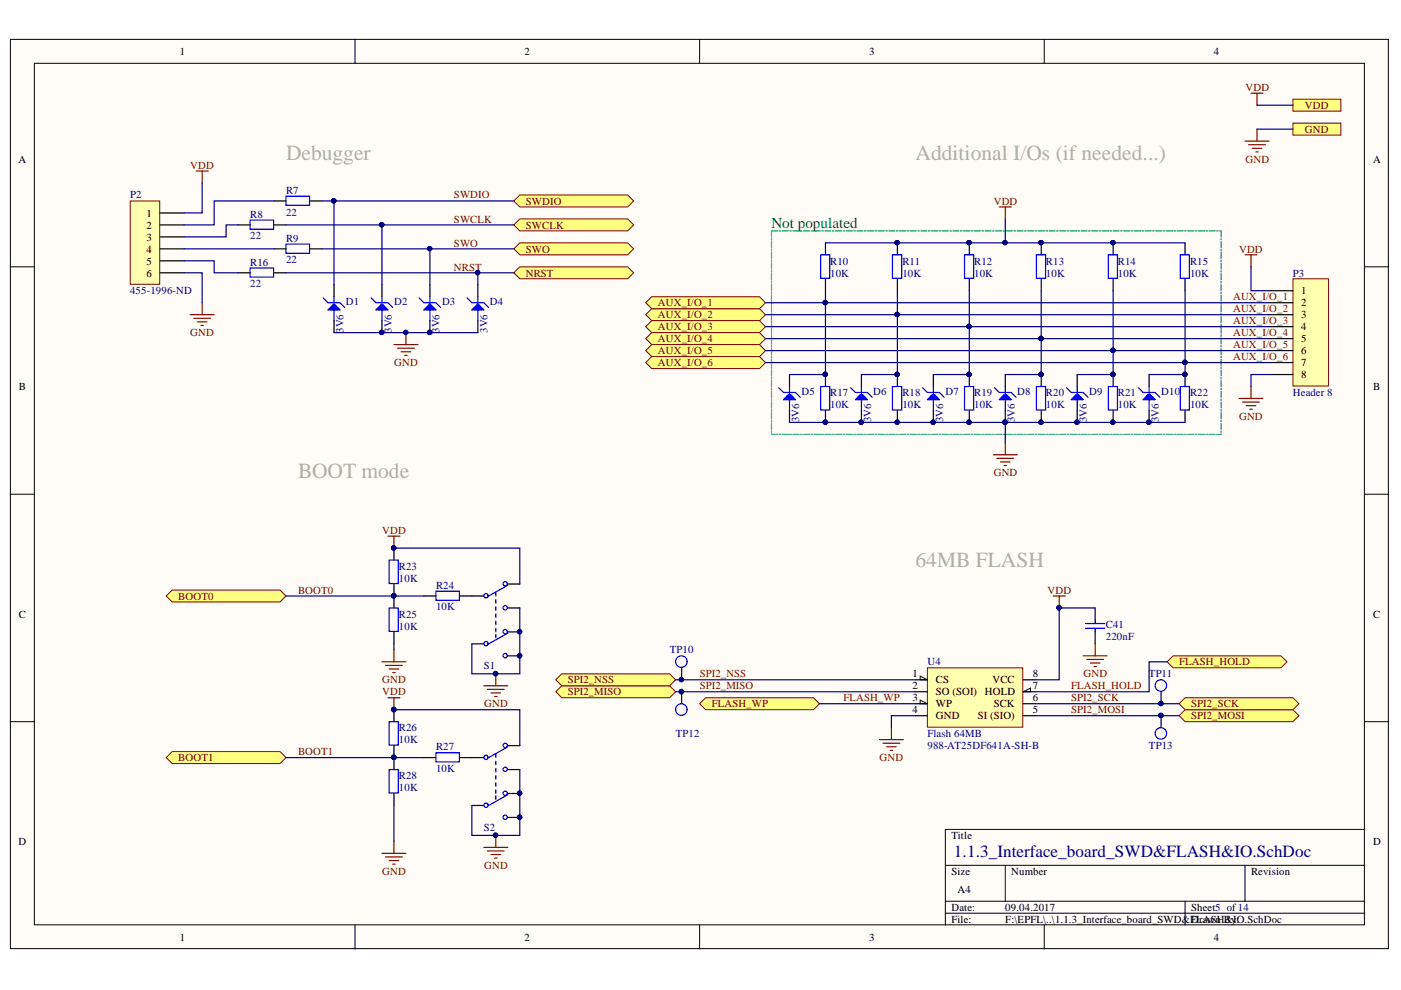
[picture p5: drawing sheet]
<svg xmlns="http://www.w3.org/2000/svg" width="297mm" height="210mm" viewBox="0 0 297 210" stroke-linecap="round" stroke-linejoin="round" font-family="sans-serif">
<defs><g id="words">
<g font-size="4.6" fill="#acb1a2">
<text x="60.6" y="34">Debugger</text>
<text x="194.1" y="34">Additional I/Os (if needed...)</text>
<text x="63.2" y="101.3">BOOT mode</text>
<text x="194.1" y="120.3">64MB FLASH</text>
</g>
<text font-size="3.6" fill="#000080" x="202.2" y="181.6">1.1.3_Interface_board_SWD&amp;FLASH&amp;IO.SchDoc</text>
<text font-size="3.2" fill="#008000" x="163.6" y="48.2">Not populated</text>
<g font-size="2.3">
<text x="38.1" y="11.7">1</text>
<text x="111.2" y="11.7">2</text>
<text x="184.3" y="11.7">3</text>
<text x="257.4" y="11.7">4</text>
<text x="3.9" y="34.5">A</text>
<text x="291.1" y="34.5">A</text>
<text x="31" y="46">1</text>
<text x="31" y="48.5">2</text>
<text x="31" y="51">3</text>
<text x="31" y="53.6">4</text>
<text x="31" y="56.1">5</text>
<text x="31" y="58.6">6</text>
<text x="275.9" y="62.4">1</text>
<text x="275.9" y="65">2</text>
<text x="275.9" y="67.5">3</text>
<text x="275.9" y="70">4</text>
<text x="275.9" y="72.6">5</text>
<text x="275.9" y="75.1">6</text>
<text x="275.9" y="77.6">7</text>
<text x="4" y="82.7">B</text>
<text x="275.9" y="80.2">8</text>
<text x="291.1" y="82.7">B</text>
<text x="4" y="130.9">C</text>
<text x="291.1" y="130.9">C</text>
<text x="193.4" y="143.6">1</text>
<text x="219" y="143.6">8</text>
<text x="193.4" y="146.2">2</text>
<text x="193.4" y="148.7">3</text>
<text x="198.4" y="144.9">CS</text>
<text x="198.4" y="147.4">SO (SOI)</text>
<text x="198.4" y="150">WP</text>
<text x="208.8" y="147.4">HOLD</text>
<text x="210.4" y="144.9">VCC</text>
<text x="210.7" y="150">SCK</text>
<text x="219" y="146.2">7</text>
<text x="219" y="148.7">6</text>
<text x="193.4" y="151.2">4</text>
<text x="198.4" y="152.5">GND</text>
<text x="207.3" y="152.5">SI (SIO)</text>
<text x="219" y="151.2">5</text>
<text x="3.9" y="179.2">D</text>
<text x="201.7" y="177.9">Title</text>
<text x="291.1" y="179.2">D</text>
<text x="201.7" y="185.5">Size</text>
<text x="214.4" y="185.5">Number</text>
<text x="265.2" y="185.5">Revision</text>
<text x="203" y="189.3">A4</text>
<text x="201.7" y="193.1">Date:</text>
<text x="201.7" y="195.7">File:</text>
<text x="213.1" y="193.1">09.04.2017</text>
<text x="213.1" y="195.7">F:\EPFL\..\1.1.3_Interface_board_SWD&amp;FLASHBy:</text>
<text x="252.6" y="193.1">Sheet5 of14</text>
<text x="252.6" y="195.7">Drawn &amp;IO.SchDoc</text>
<text x="38.1" y="199.5">1</text>
<text x="111.2" y="199.5">2</text>
<text x="184.3" y="199.5">3</text>
<text x="257.4" y="199.5">4</text>
</g>
<g font-size="2.3" fill="#800000">
<text x="264.1" y="19.3">VDD</text>
<text x="276.7" y="23.1">VDD</text>
<text x="276.7" y="28.1">GND</text>
<text x="40.3" y="35.7">VDD</text>
<text x="264.1" y="34.5">GND</text>
<text x="96.3" y="42.1">SWDIO</text>
<text x="96.3" y="47.2">SWCLK</text>
<text x="111.5" y="43.4">SWDIO</text>
<text x="210.7" y="43.4">VDD</text>
<text x="96.3" y="52.3">SWO</text>
<text x="111.5" y="48.5">SWCLK</text>
<text x="111.5" y="53.6">SWO</text>
<text x="262.7" y="53.6">VDD</text>
<text x="96.3" y="57.4">NRST</text>
<text x="111.5" y="58.6">NRST</text>
<text x="139.5" y="65">AUX_I/O_1</text>
<text x="261.4" y="63.7">AUX_I/O_1</text>
<text x="40.3" y="71.3">GND</text>
<text x="139.5" y="67.5">AUX_I/O_2</text>
<text x="139.5" y="70">AUX_I/O_3</text>
<text x="261.4" y="66.2">AUX_I/O_2</text>
<text x="261.4" y="68.8">AUX_I/O_3</text>
<text x="261.4" y="71.3">AUX_I/O_4</text>
<text x="83.6" y="77.6">GND</text>
<text x="139.5" y="72.6">AUX_I/O_4</text>
<text x="139.5" y="75.1">AUX_I/O_5</text>
<text x="139.5" y="77.6">AUX_I/O_6</text>
<text x="261.4" y="76.4">AUX_I/O_6</text>
<text x="261.4" y="73.8">AUX_I/O_5</text>
<text x="262.7" y="89">GND</text>
<text x="210.7" y="101">GND</text>
<text x="81" y="113.2">VDD</text>
<text x="63.2" y="125.9">BOOT0</text>
<text x="222.1" y="125.9">VDD</text>
<text x="37.8" y="127.1">BOOT0</text>
<text x="148.4" y="143.6">SPI2_NSS</text>
<text x="229.7" y="143.6">GND</text>
<text x="250" y="141.1">FLASH_HOLD</text>
<text x="81" y="144.9">GND</text>
<text x="81" y="147.4">VDD</text>
<text x="102.7" y="150">GND</text>
<text x="120.4" y="147.4">SPI2_MISO</text>
<text x="120.4" y="144.9">SPI2_NSS</text>
<text x="148.4" y="146.2">SPI2_MISO</text>
<text x="150.9" y="150">FLASH_WP</text>
<text x="178.8" y="148.7">FLASH_WP</text>
<text x="227.1" y="148.7">SPI2_SCK</text>
<text x="227.1" y="146.2">FLASH_HOLD</text>
<text x="252.6" y="150">SPI2_SCK</text>
<text x="227.1" y="151.2">SPI2_MOSI</text>
<text x="252.6" y="152.5">SPI2_MOSI</text>
<text x="37.8" y="161.4">BOOT1</text>
<text x="63.2" y="160.1">BOOT1</text>
<text x="186.5" y="161.4">GND</text>
<text x="81" y="185.5">GND</text>
<text x="102.7" y="184.3">GND</text>
</g>
<g font-size="2.3" fill="#000080">
<text x="60.6" y="41.1">R7</text>
<text x="27.6" y="42.1">P2</text>
<text x="53" y="46.2">R8</text>
<text x="60.6" y="45.7">22</text>
<text x="53" y="50.8">22</text>
<text x="60.6" y="51.3">R9</text>
<text x="53" y="56.4">R16</text>
<text x="60.6" y="55.8">22</text>
<text x="176" y="56.1">R10</text>
<text x="176" y="58.6">10K</text>
<text x="191.3" y="56.1">R11</text>
<text x="191.3" y="58.6">10K</text>
<text x="206.5" y="56.1">R12</text>
<text x="206.5" y="58.6">10K</text>
<text x="221.8" y="56.1">R13</text>
<text x="221.8" y="58.6">10K</text>
<text x="237" y="56.1">R14</text>
<text x="237" y="58.6">10K</text>
<text x="252.3" y="56.1">R15</text>
<text x="252.3" y="58.6">10K</text>
<text x="274.1" y="58.6">P3</text>
<text x="27.6" y="62.4">455-1996-ND</text>
<text x="53" y="60.9">22</text>
<text x="73.3" y="64.7">D1</text>
<text x="83.6" y="64.7">D2</text>
<text x="93.7" y="64.7">D3</text>
<text x="103.9" y="64.7">D4</text>
<text x="72.8" y="70.5" transform="rotate(-90 72.8 70.5)">3V6</text>
<text x="83.1" y="70.5" transform="rotate(-90 83.1 70.5)">3V6</text>
<text x="93.2" y="70.5" transform="rotate(-90 93.2 70.5)">3V6</text>
<text x="103.4" y="70.5" transform="rotate(-90 103.4 70.5)">3V6</text>
<text x="169.9" y="83.7">D5</text>
<text x="176" y="84">R17</text>
<text x="185.1" y="83.7">D6</text>
<text x="191.3" y="84">R18</text>
<text x="200.5" y="83.7">D7</text>
<text x="206.5" y="84">R19</text>
<text x="215.7" y="83.7">D8</text>
<text x="221.8" y="84">R20</text>
<text x="230.9" y="83.7">D9</text>
<text x="237" y="84">R21</text>
<text x="246.2" y="83.7">D10</text>
<text x="252.3" y="84">R22</text>
<text x="274.1" y="84">Header 8</text>
<text x="169.4" y="89.6" transform="rotate(-90 169.4 89.6)">3V6</text>
<text x="176" y="86.5">10K</text>
<text x="184.7" y="89.6" transform="rotate(-90 184.7 89.6)">3V6</text>
<text x="191.3" y="86.5">10K</text>
<text x="199.9" y="89.6" transform="rotate(-90 199.9 89.6)">3V6</text>
<text x="206.5" y="86.5">10K</text>
<text x="215.2" y="89.6" transform="rotate(-90 215.2 89.6)">3V6</text>
<text x="221.8" y="86.5">10K</text>
<text x="230.4" y="89.6" transform="rotate(-90 230.4 89.6)">3V6</text>
<text x="237" y="86.5">10K</text>
<text x="245.7" y="89.6" transform="rotate(-90 245.7 89.6)">3V6</text>
<text x="252.3" y="86.5">10K</text>
<text x="84.6" y="120.8">R23</text>
<text x="84.6" y="123.3">10K</text>
<text x="92.4" y="124.9">R24</text>
<text x="84.6" y="130.9">R25</text>
<text x="92.4" y="129.4">10K</text>
<text x="84.6" y="133.5">10K</text>
<text x="234.5" y="133.2">C41</text>
<text x="234.5" y="135.8">220nF</text>
<text x="102.6" y="141.8">S1</text>
<text x="142" y="138.6">TP10</text>
<text x="196.7" y="141.1">U4</text>
<text x="243.6" y="143.6">TP11</text>
<text x="84.6" y="155">R26</text>
<text x="84.6" y="157.6">10K</text>
<text x="92.4" y="159.1">R27</text>
<text x="143.3" y="156.3">TP12</text>
<text x="196.7" y="158.8">988-AT25DF641A-SH-B</text>
<text x="196.7" y="156.3">Flash 64MB</text>
<text x="243.6" y="158.8">TP13</text>
<text x="84.6" y="165.2">R28</text>
<text x="84.6" y="167.8">10K</text>
<text x="92.4" y="163.7">10K</text>
<text x="102.6" y="176.1">S2</text>
</g>
</g></defs>
<g fill="#fffcf8" stroke="#000" stroke-width=".21">
<path d="M2.2 8.3h292.2v192.8h-292.2z"/>
<path d="M7.3 13.4h282v182.7h-282z"/>
</g>
<g fill="none" stroke="#000" stroke-width=".21">
<path d="M75.3 8.3v5.1M148.3 8.3v5.1M221.4 8.3v5.1M2.2 56.6h5.1M289.4 56.6h5.1M2.2 104.8h5.1M289.4 104.8h5.1M2.2 153h5.1M289.4 153h5.1M289.4 175.9h-89v20.3M75.3 196.2v5M148.3 196.2v5"/>
<path d="M200.4 183.5h89M200.4 191.1h89M200.4 193.6h89M213.1 183.5v7.6M221.4 196.2v5M251.3 191.1v5.1M264 183.5v7.6"/>
</g>
<path d="M82.3 113.7h2.5M83.5 113.7v2.5M83.5 137.8v2.5M81 140.3h5.1M81.7 141.1h3.6M82.5 141.8h2M83.3 142.6h.5" fill="none" stroke="#800000" stroke-width=".25"/>
<circle cx="83.5" cy="116.2" r=".46" fill="#000080" stroke="#000080" stroke-width=".21"/>
<path d="M35.2 126.4l1.3-1.3h22.9l1.3 1.3-1.3 1.2h-22.9z" fill-rule="evenodd" fill="#ffff80" stroke="#800000" stroke-width=".21"/>
<path d="M82.3 147.9h2.5M83.5 147.9v2.6M83.5 178.4v2.5M81 180.9h5.1M81.7 181.7h3.6M82.5 182.5h2M83.3 183.2h.5" fill="none" stroke="#800000" stroke-width=".25"/>
<circle cx="83.5" cy="150.4" r=".46" fill="#000080" stroke="#000080" stroke-width=".21"/>
<path d="M35.2 160.6l1.3-1.2h22.9l1.3 1.2-1.3 1.3h-22.9z" fill-rule="evenodd" fill="#ffff80" stroke="#800000" stroke-width=".21"/>
<path d="M223.3 126.4h2.5M224.6 126.4v2.5M229.7 139.1h5M230.4 139.8h3.6M232.2 136.5v2.6M186.5 156.8h5M187.2 157.6h3.6M188 158.3h2M188.7 159.1h.5M189 154.3v2.5M231.2 140.6h2M231.9 141.3h.6" fill="none" stroke="#800000" stroke-width=".25"/>
<circle cx="224.5" cy="128.9" r=".46" fill="#000080" stroke="#000080" stroke-width=".21"/>
<path d="M232.2 128.9v2.5M232.2 134v2.5" fill="none" stroke="#000" stroke-width=".25"/>
<path d="M230.2 132.2h4M230.2 133.2h4M232.2 131.4v.8M232.2 133.2v.8" fill="none" stroke="#00f" stroke-width=".25"/>
<g fill="#ffff80" stroke="#800000" stroke-width=".21">
<path d="M250 151.7l1.3-1.2h22.8l1.3 1.2-1.3 1.3h-22.8z" fill-rule="evenodd"/>
<path d="M250 149.2l1.3-1.3h22.8l1.3 1.3-1.3 1.3h-22.8z" fill-rule="evenodd"/>
<path d="M117.8 146.7l1.3-1.3h22.9l1.2 1.3-1.2 1.2h-22.9z" fill-rule="evenodd"/>
<path d="M117.8 144.1l1.3-1.2h22.9l1.2 1.2-1.2 1.3h-22.9z" fill-rule="evenodd"/>
<path d="M247.4 140.3l1.3-1.2h22.9l1.3 1.2-1.3 1.3h-22.9z" fill-rule="evenodd"/>
<path d="M148.3 149.2l1.3-1.3h22.9l1.2 1.3-1.2 1.3h-22.9z" fill-rule="evenodd"/>
</g>
<path d="M41.6 36.3h2.5M42.9 36.3v2.5M40.3 66.7h5.1M41.1 67.5h3.5M41.8 68.2h2.1M42.6 69h.5M42.9 64.2v2.5" fill="none" stroke="#800000" stroke-width=".25"/>
<g fill="#ffff80" stroke="#800000" stroke-width=".21">
<path d="M108.9 57.8l1.3-1.2h22.9l1.3 1.2-1.3 1.3h-22.9z" fill-rule="evenodd"/>
<path d="M108.9 47.7l1.3-1.3h22.9l1.3 1.3-1.3 1.3h-22.9z" fill-rule="evenodd"/>
<path d="M108.9 42.6l1.3-1.3h22.9l1.3 1.3-1.3 1.3h-22.9z" fill-rule="evenodd"/>
<path d="M108.9 52.8l1.3-1.3h22.9l1.3 1.3-1.3 1.2h-22.9z" fill-rule="evenodd"/>
</g>
<g fill="none" stroke="#000" stroke-width=".25">
<path d="M50.5 47.7h2.5M50.5 57.8h2.5M58.1 42.6h2.6M58.1 47.7h2.6M58.1 52.8h2.6M58.1 57.8h2.6M65.7 42.6h2.6M65.7 52.8h2.6M70.8 60.4v2.5M70.8 68v2.5M81 60.4v2.5M81 68v2.5"/>
<path d="M91.1 60.4v2.5M91.1 68v2.5M101.3 60.4v2.5M101.3 68v2.5"/>
</g>
<g fill="none" stroke="#00f" stroke-width=".25">
<path d="M53 46.7h5v1.9h-5zM53 56.8h5v2h-5zM60.6 41.6h5v1.9h-5zM60.6 51.7h5v2h-5zM68.5 63.2l1 1h2.6l1 1M69.8 65.5h2M70.1 65.7v-.5h1.5v.5M70.3 65.7v-.8h1v.8M70.6 64.7l-1.1 1h2.6l-1-1M70.6 64.7h.5M70.6 64.7v1M70.8 62.9v5.1"/>
<path d="M71.1 64.7v1M78.7 63.2l1 1h2.6l1 1M80 65.5h2M80.2 65.7v-.5h1.5v.5M80.5 65.7v-.8h1v.8M80.7 64.7h.5M80.7 64.7l-1 1h2.6l-1.1-1M80.7 64.7v1M81 62.9v5.1M81.2 64.7v1M88.9 63.2l1 1h2.5l1 1M90.1 65.5h2.1"/>
<path d="M90.4 65.7v-.5h1.5v.5M90.6 65.7v-.8h1.1v.8M90.9 64.7h.5M90.9 64.7l-1 1h2.5l-1-1M90.9 64.7v1M91.1 62.9v5.1M91.4 64.7v1M99 63.2l1 1h2.6l1 1M100.3 65.5h2M100.6 65.7v-.5h1.5v.5M100.8 65.7v-.8h1v.8M101.1 64.7h.5"/>
<path d="M101.1 64.7l-1.1 1h2.6l-1-1M101.1 64.7v1M101.3 62.9v5.1M101.6 64.7v1"/>
</g>
<g fill="#000080" stroke="#000080" stroke-width=".21">
<circle cx="80.9" cy="70.5" r=".46"/>
<circle cx="91.1" cy="70.5" r=".46"/>
<circle cx="86" cy="70.5" r=".46"/>
</g>
<path d="M83.5 73.1h5.1M84.3 73.8h3.5M85 74.6h2.1M85.8 75.4h.5M86.1 70.5v2.6" fill="none" stroke="#800000" stroke-width=".25"/>
<g fill="#ffff80" stroke="#800000" stroke-width=".21">
<path d="M136.9 66.7l1.3-1.2h22.8l1.3 1.2-1.3 1.3h-22.8z" fill-rule="evenodd"/>
<path d="M136.9 64.2l1.3-1.3h22.8l1.3 1.3-1.3 1.3h-22.8z" fill-rule="evenodd"/>
<path d="M136.9 69.3l1.3-1.3h22.8l1.3 1.3-1.3 1.2h-22.8z" fill-rule="evenodd"/>
<path d="M136.9 71.8l1.3-1.3h22.8l1.3 1.3-1.3 1.3h-22.8z" fill-rule="evenodd"/>
<path d="M136.9 74.3l1.3-1.2h22.8l1.3 1.2-1.3 1.3h-22.8z" fill-rule="evenodd"/>
<path d="M136.9 76.9l1.3-1.3h22.8l1.3 1.3-1.3 1.2h-22.8z" fill-rule="evenodd"/>
</g>
<path d="M274.1 59.1h7.6v22.7h-7.6z" fill="#ffffb0" stroke="#800000" stroke-width=".21"/>
<g fill="none" stroke="#000" stroke-width=".25">
<path d="M175 51.5v2.5M175 59.1v2.5M190.3 51.5v2.5M190.3 59.1v2.5M205.5 51.5v2.5M205.5 59.1v2.5M220.8 51.5v2.5M220.8 59.1v2.5M236 51.5v2.5M236 59.1v2.5M251.3 51.5v2.5M251.3 59.1v2.5"/>
<path d="M167.4 79.4v2.5M175 79.4v2.5M182.6 79.4v2.5M190.3 79.4v2.5M197.9 79.4v2.5M205.5 79.4v2.5M213.1 79.4v2.5M220.8 79.4v2.5M228.4 79.4v2.5M236 79.4v2.5M243.6 79.4v2.5M251.3 79.4v2.5"/>
<path d="M269 61.6h5.1M269 64.2h5.1M269 66.7h5.1M269 69.3h5.1M269 71.8h5.1M269 74.3h5.1M269 76.9h5.1M269 79.4h5.1M167.4 87v2.6M175 87v2.6M182.6 87v2.6M190.3 87v2.6"/>
<path d="M197.9 87v2.6M205.5 87v2.6M213.1 87v2.6M220.8 87v2.6M228.4 87v2.6M236 87v2.6M243.6 87v2.6M251.3 87v2.6"/>
</g>
<g fill="none" stroke="#800000" stroke-width=".25">
<path d="M265.2 19.8h2.6M266.5 19.8v2.5M264 29.9h5M264.7 30.7h3.6M265.5 31.4h2M266.3 32.2h.5M266.5 27.4v2.5M211.9 43.9h2.5M213.1 43.9v2.5M264 54h2.5M265.2 54v2.6M210.6 96.4h5.1"/>
<path d="M211.4 97.2h3.5M212.1 97.9h2.1M212.9 98.7h.5M213.1 93.9v2.5M262.7 84.5h5.1M263.5 85.2h3.5M264.2 86h2.1M265 86.8h.5M265.2 81.9v2.6"/>
</g>
<g fill="none" stroke="#00f" stroke-width=".25">
<path d="M174 54h1.9v5h-1.9zM189.2 54h2v5h-2zM204.5 54h1.9v5h-1.9zM219.7 54h2v5h-2zM235 54h1.9v5h-1.9zM250.2 54h2v5h-2zM165.1 82.2l1 1h2.6l1 1M166.4 84.5h2M166.6 84.7v-.5h1.6v.5M166.9 84.7v-.7h1v.7M167.1 83.7h.5M167.1 83.7l-1 1h2.6l-1.1-1"/>
<path d="M167.1 83.7v1M167.4 81.9v5.1M167.6 83.7v1M174 81.9h1.9v5h-1.9zM180.4 82.2l1 1h2.5l1 1M181.6 84.5h2.1M181.9 84.7v-.5h1.5v.5M182.1 84.7v-.7h1v.7M182.4 83.7h.5M182.4 83.7l-1 1h2.5l-1-1M182.4 83.7v1M182.6 81.9v5.1"/>
<path d="M182.9 83.7v1M189.2 81.9h2v5h-2zM195.6 82.2l1 1h2.6l1 1M196.9 84.5h2M197.1 84.7v-.5h1.6v.5M197.4 84.7v-.7h1v.7M197.6 83.7l-1 1h2.6l-1.1-1M197.6 83.7h.5M197.6 83.7v1M197.9 81.9v5.1M198.1 83.7v1M204.5 81.9h1.9v5h-1.9z"/>
<path d="M210.8 82.2l1.1 1h2.5l1 1M212.1 84.5h2.1M212.4 84.7v-.5h1.5v.5M212.6 84.7v-.7h1v.7M212.9 83.7h.5M212.9 83.7l-1 1h2.5l-1-1M212.9 83.7v1M213.1 81.9v5.1M213.4 83.7v1M219.7 81.9h2v5h-2zM226.1 82.2l1 1h2.6l1 1M227.4 84.5h2"/>
<path d="M227.6 84.7v-.5h1.5v.5M227.9 84.7v-.7h1v.7M228.1 83.7h.5M228.1 83.7l-1 1h2.6l-1.1-1M228.1 83.7v1M228.4 81.9v5.1M228.6 83.7v1M235 81.9h1.9v5h-1.9zM241.3 82.2l1.1 1h2.5l1 1M242.6 84.5h2M242.9 84.7v-.5h1.5v.5M243.1 84.7v-.7h1v.7"/>
<path d="M243.4 83.7h.5M243.4 83.7l-1 1h2.5l-1-1M243.4 83.7v1M243.6 81.9v5.1M243.9 83.7v1M250.2 81.9h2v5h-2z"/>
</g>
<g fill="#000080" stroke="#000080" stroke-width=".21">
<circle cx="197.8" cy="89.5" r=".46"/>
<circle cx="213.1" cy="89.5" r=".46"/>
<circle cx="205.4" cy="79.4" r=".47"/>
<circle cx="205.5" cy="89.5" r=".46"/>
<circle cx="220.7" cy="79.4" r=".46"/>
<circle cx="220.7" cy="89.5" r=".46"/>
<circle cx="228.3" cy="89.5" r=".46"/>
<circle cx="243.6" cy="89.5" r=".46"/>
<circle cx="235.9" cy="79.4" r=".47"/>
<circle cx="236" cy="89.5" r=".46"/>
<circle cx="251.2" cy="79.4" r=".46"/>
<circle cx="182.6" cy="89.5" r=".46"/>
<circle cx="175" cy="79.4" r=".46"/>
<circle cx="175" cy="89.5" r=".46"/>
<circle cx="190.2" cy="79.4" r=".46"/>
<circle cx="190.2" cy="89.5" r=".46"/>
<circle cx="190.2" cy="51.4" r=".46"/>
<circle cx="205.5" cy="51.4" r=".46"/>
<circle cx="220.7" cy="51.4" r=".46"/>
<circle cx="236" cy="51.4" r=".46"/>
</g>
<path d="M163.6 49h95.3M163.6 49v43.1M258.9 49v43.1M163.6 92.1h95.3" fill="none" stroke="#00a36e" stroke-width=".25" stroke-dasharray="1.3 .3 .3 .3"/>
<g fill="#ffff80" stroke="#800000" stroke-width=".21">
<path d="M274.1 21h10.2v2.6h-10.2z" fill-rule="evenodd"/>
<path d="M274.1 26.1h10.2v2.6h-10.2z" fill-rule="evenodd"/>
</g>
<path d="M83.5 116.2v2.6M83.5 123.8v5.1M83.5 134v2.5M83.5 150.5v2.5M83.5 158.1v5.1M83.5 168.2v2.6" fill="none" stroke="#000" stroke-width=".25"/>
<g fill="#000080" stroke="#000080" stroke-width=".21">
<circle cx="83.5" cy="150.4" r=".46"/>
<circle cx="83.5" cy="160.6" r=".46"/>
<circle cx="83.5" cy="116.2" r=".46"/>
<circle cx="83.5" cy="126.3" r=".46"/>
</g>
<path d="M82.5 118.8h1.9v4.9h-1.9zM82.5 128.9h1.9v5h-1.9zM82.5 153h1.9v5h-1.9zM82.5 163.2h1.9v4.9h-1.9z" fill="none" stroke="#00f" stroke-width=".25"/>
<path d="M196.6 141.6h20.2v12.6h-20.2z" fill="#ffffb0" stroke="#800000" stroke-width=".21"/>
<path d="M194.1 144.1h2.5M194.1 146.7h2.5M194.1 149.2h2.5M194.1 151.7h2.5M216.9 144.1h2.6M216.9 146.7h2.6M216.9 149.2h2.6M216.9 151.7h2.6" fill="none" stroke="#000" stroke-width=".25"/>
<path d="M195.1 143.4l1.5 .7h-1.5zM195.1 148.4l1.5 .8h-1.5zM216.9 146.7l1.6-.8v.8z" fill="none" stroke="#000" stroke-width=".21"/>
<path d="M27.6 42.6h6.3v17.7h-6.3z" fill="#ffffb0" stroke="#800000" stroke-width=".21"/>
<g fill="none" stroke="#000" stroke-width=".25">
<path d="M34 45.1h5M34 47.7h5M34 50.2h5M34 52.8h5M34 55.3h5M34 57.8h5M89.9 126.4h2.5M97.5 126.4h5.1M100 136.5h2.6M107.7 123.8h2.5M107.7 128.9h2.5M107.7 134h2.5"/>
<path d="M107.7 139.1h2.5M107.7 158.1h2.5M144.5 141.6v2.5M144.5 146.7v2.5M246.2 146.7v2.5M246.2 151.7v2.6M89.9 160.6h2.5M97.5 160.6h5.1M100 170.8h2.6M107.7 163.2h2.5M107.7 168.2h2.5M107.7 173.3h2.5"/>
</g>
<g fill="#000080" stroke="#000080" stroke-width=".21">
<circle cx="144.5" cy="144.1" r=".46"/>
<circle cx="144.5" cy="146.6" r=".46"/>
<circle cx="246.1" cy="149.2" r=".46"/>
<circle cx="246.1" cy="151.7" r=".46"/>
<circle cx="110.2" cy="133.9" r=".46"/>
<circle cx="110.2" cy="139" r=".46"/>
<circle cx="110.2" cy="168.2" r=".46"/>
<circle cx="110.2" cy="173.3" r=".46"/>
<circle cx="105.1" cy="142.8" r=".47"/>
<circle cx="105.1" cy="177.1" r=".47"/>
<circle cx="224.5" cy="128.9" r=".46"/>
<circle cx="70.8" cy="42.6" r=".47"/>
<circle cx="80.9" cy="47.6" r=".46"/>
<circle cx="91.1" cy="52.7" r=".46"/>
<circle cx="101.3" cy="57.8" r=".47"/>
<circle cx="80.9" cy="70.5" r=".46"/>
<circle cx="86" cy="70.5" r=".46"/>
<circle cx="91.1" cy="70.5" r=".46"/>
<circle cx="175" cy="64.1" r=".46"/>
<circle cx="190.2" cy="66.7" r=".46"/>
<circle cx="205.5" cy="69.2" r=".46"/>
<circle cx="220.7" cy="71.8" r=".46"/>
<circle cx="190.2" cy="79.4" r=".46"/>
<circle cx="175" cy="79.4" r=".46"/>
<circle cx="205.4" cy="79.4" r=".47"/>
<circle cx="220.7" cy="79.4" r=".46"/>
<circle cx="236" cy="74.3" r=".46"/>
<circle cx="235.9" cy="79.4" r=".47"/>
<circle cx="251.2" cy="79.4" r=".46"/>
<circle cx="251.2" cy="76.8" r=".46"/>
<circle cx="213.1" cy="89.5" r=".46"/>
<circle cx="213.1" cy="51.4" r=".46"/>
<circle cx="175" cy="89.5" r=".46"/>
<circle cx="182.6" cy="89.5" r=".46"/>
<circle cx="190.2" cy="89.5" r=".46"/>
<circle cx="197.8" cy="89.5" r=".46"/>
<circle cx="205.5" cy="89.5" r=".46"/>
<circle cx="220.7" cy="89.5" r=".46"/>
<circle cx="228.3" cy="89.5" r=".46"/>
<circle cx="236" cy="89.5" r=".46"/>
<circle cx="243.6" cy="89.5" r=".46"/>
<circle cx="190.2" cy="51.4" r=".46"/>
<circle cx="205.5" cy="51.4" r=".46"/>
<circle cx="220.7" cy="51.4" r=".46"/>
<circle cx="236" cy="51.4" r=".46"/>
<circle cx="83.5" cy="160.6" r=".46"/>
<circle cx="83.5" cy="126.3" r=".46"/>
<circle cx="83.5" cy="150.4" r=".46"/>
<circle cx="83.5" cy="116.2" r=".46"/>
</g>
<g fill="none" stroke="#00f" stroke-width=".25">
<path d="M92.4 125.3h5v2h-5zM105.1 125.6v.8M105.1 127.1v.8M105.1 128.6v.8M105.1 130.2v.7M105.1 131.7v.8M105.1 133.2v.8M105.1 134.5v.7M107.7 124.1l-4.1 2.3M107.7 134.2l-4.1 2.3M92.4 159.6h5v1.9h-5zM105.1 159.9v.7"/>
<path d="M107.7 158.3l-4.1 2.3M105.1 161.4v.8M105.1 162.9v.8M105.1 164.4v.8M105.1 166v.7M105.1 167.5v.7M105.1 168.7v.8M107.7 168.5l-4.1 2.3"/>
<circle cx="103" cy="126.3" r=".46"/>
<circle cx="103" cy="136.5" r=".46"/>
<circle cx="107.1" cy="139" r=".46"/>
<circle cx="107.1" cy="128.9" r=".46"/>
<circle cx="107.1" cy="123.8" r=".46"/>
<circle cx="107.1" cy="133.9" r=".46"/>
<circle cx="107.1" cy="158.1" r=".46"/>
<circle cx="144.5" cy="150.4" r="1.23"/>
<circle cx="144.5" cy="140.3" r="1.22"/>
<circle cx="246.1" cy="145.3" r="1.22"/>
<circle cx="246.1" cy="155.5" r="1.22"/>
<circle cx="103" cy="160.6" r=".46"/>
<circle cx="103" cy="170.7" r=".46"/>
<circle cx="107.1" cy="173.3" r=".46"/>
<circle cx="107.1" cy="168.2" r=".46"/>
<circle cx="107.1" cy="163.1" r=".46"/>
</g>
<path d="M102.6 145.4h5.1M103.3 146.2h3.6M104.1 146.9h2M104.9 147.7h.5M105.1 142.9v2.5M102.6 179.7h5.1M105.1 177.1v2.6M103.3 180.4h3.6M104.1 181.2h2M104.9 181.9h.5" fill="none" stroke="#800000" stroke-width=".25"/>
<g fill="none" stroke="#000080" stroke-width=".25">
<path d="M42.9 38.8v6.3h-3.9M266.5 22.3h7.6M266.5 27.4h7.6M39 55.3h6.4v2.5h5.1M39 57.8h3.9v6.4M39 52.8h19.1M50.5 47.7h-2.6v2.5h-8.9M58.1 42.6h-12.7v5.1h-6.4M60.7 57.8h48.2M60.7 47.7h48.2M68.3 52.8h40.6M68.3 42.6h40.6"/>
<path d="M70.8 42.6v17.8M81 47.7v12.7M91.1 52.8v7.6M101.3 57.8v2.6M175 51.5h76.3M213.1 46.4v5.1M265.2 56.6v5h3.8M70.8 70.5h30.5M162.3 76.9h106.7M162.3 74.3h106.7M162.3 71.8h106.7M162.3 69.3h106.7"/>
<path d="M162.3 66.7h106.7M162.3 64.2h106.7M175 61.6v17.8h-7.6M190.3 61.6v17.8h-7.7M205.5 61.6v17.8h-7.6M220.8 61.6v17.8h-7.7M236 61.6v17.8h-7.6M251.3 61.6v17.8h-7.7M269 79.4h-3.8v2.5M167.4 89.6h83.9M213.1 89.6v4.3M83.5 116.2h26.7v7.6"/>
<path d="M60.7 126.4h29.2M83.5 136.5v1.3M110.2 128.9v14h-10.2v-6.4M232.2 128.9h-7.6v15.2h-5.1M83.5 150.5h26.7v7.6M143.2 144.1h50.9M143.2 146.7h50.9M173.7 149.2h20.4M194.1 151.7h-5.1v2.6M219.5 151.7h30.5M219.5 149.2h30.5M247.4 140.3h-3.8v6.4h-24.1"/>
<path d="M60.7 160.6h29.2M83.5 170.8v7.6M110.2 163.2v13.9h-10.2v-6.3"/>
</g>
<use href="#words"/>
</svg>
